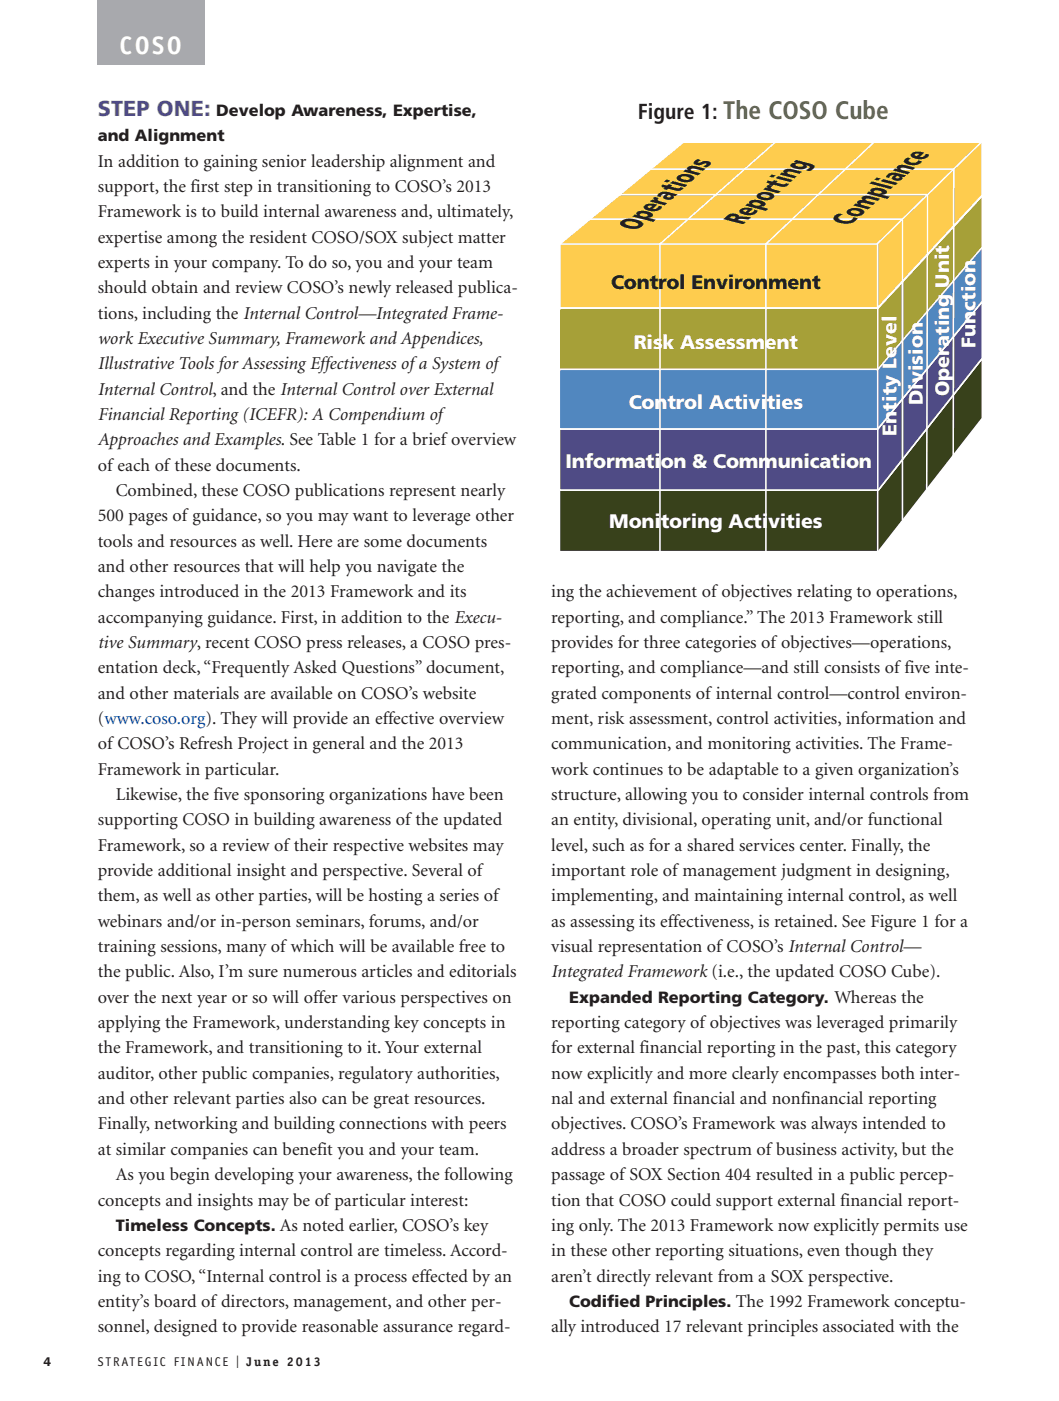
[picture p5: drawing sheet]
<svg xmlns="http://www.w3.org/2000/svg" width="206mm" height="273mm" viewBox="0 0 206 273" stroke-linecap="round" stroke-linejoin="round" font-family="sans-serif">
<defs><g id="words">
<g font-size="5.7" fill="#231f20">
<text x="124" y="44.9" transform="rotate(-42 124 44.9)">Operations</text>
<text x="144.7" y="43.9" transform="rotate(-42 144.7 43.9)">Reporting</text>
<text x="165.6" y="44" transform="rotate(-42 165.6 44)">Compliance</text>
</g>
<text font-size="4.9" fill="#fff" x="23.3" y="10.6">COSO</text>
<text font-size="4.9" fill="#606837" x="140.9" y="23.1">The COSO Cube</text>
<text font-size="4.2" fill="#605a97" x="19" y="22.6">STEP ONE:</text>
<text font-size="4.2" fill="#231f20" x="124.3" y="23.1">Figure 1:</text>
<g font-size="3.8" fill="#231f20">
<text x="119.1" y="56.3">Control Environ</text>
<text x="149.7" y="56.3">ment</text>
</g>
<g font-size="3.8" fill="#fff">
<text x="190.1" y="58.7" transform="rotate(-90 190.1 58.7)">tion</text>
<text x="123.5" y="68">Ris</text>
<text x="129.1" y="68">k Assessment</text>
<text x="190.1" y="67.8" transform="rotate(-90 190.1 67.8)">Func</text>
<text x="185" y="77.2" transform="rotate(-90 185 77.2)">Operating Unit</text>
<text x="122.5" y="79.6">Control Activi</text>
<text x="149.4" y="79.6">ties</text>
<text x="179.9" y="78.9" transform="rotate(-90 179.9 78.9)">Division</text>
<text x="174.7" y="84.9" transform="rotate(-90 174.7 84.9)">Entity Level</text>
<text x="110.2" y="91.3">Informati</text>
<text x="128.8" y="91.3">on &amp; Communication</text>
<text x="118.7" y="103">Moni</text>
<text x="128.8" y="103">toring Acti</text>
<text x="149.7" y="103">vities</text>
</g>
<g font-size="3.5" fill="#231f20">
<text x="19" y="32.5">In addition to gaining senior leadership alignment and</text>
<text x="19" y="37.4">support, the first step in transitioning to COSO’s 2013</text>
<text x="19" y="47.3">expertise among the resident COSO/SOX subject matter</text>
<text x="19" y="42.3">Framework is to build internal awareness and, ultimately,</text>
<text x="19" y="52.2">experts in your company. To do so, you and your team</text>
<text x="19" y="57.1">should obtain and review COSO’s newly released publica-</text>
<text x="19" y="62.1">tions, including the Internal Control—Integrated Frame-</text>
<text x="19" y="67">work Executive Summary, Framework and Appendices,</text>
<text x="19" y="72">Illustrative Tools for AssessingEffectiveness ofa System of</text>
<text x="19" y="76.9">Internal Control, and the Internal Control over External</text>
<text x="19" y="81.8">Financial Reporting(ICEFR): A Compendium of</text>
<text x="19" y="86.8">Approaches and Examples. See Table 1 for a brief overview</text>
<text x="19" y="91.7">of each of these documents.</text>
<text x="19" y="101.6">500 pages of guidance, so you may want to leverage other</text>
<text x="22.6" y="96.7">Combined, these COSO publications represent nearly</text>
<text x="19" y="106.5">tools and resources as well. Here are some documents</text>
<text x="19" y="111.5">and other resources that will help you navigate the</text>
<text x="19" y="116.4">changes introduced in the 2013 Framework and its</text>
<text x="107.4" y="116.4">ing the achievement of objectives relating to operations,</text>
<text x="19" y="121.4">accompanying guidance. First, in addition to the Execu-</text>
<text x="107.4" y="121.4">reporting, and compliance.” The 2013 Framework still</text>
<text x="19" y="131.2">entation deck,“Frequently Asked Questions” document,</text>
<text x="19" y="126.3">tive Summary, recent COSO press releases, a COSO pres-</text>
<text x="107.4" y="126.3">provides for three categories of objectives—operations,</text>
<text x="107.4" y="131.2">reporting, and compliance—and still consists of five inte-</text>
<text x="19" y="136.2">and other materials are available on COSO’s website</text>
<text x="107.4" y="136.2">grated components of internal control—control environ-</text>
<text x="19" y="141.1">(www.coso.org). They will provide an effective overview</text>
<text x="107.4" y="141.1">ment, risk assessment, control activities, information and</text>
<text x="19.1" y="146">of COSO’s Refresh Project in general and the 2013</text>
<text x="107.4" y="146">communication, and monitoring activities. The Frame-</text>
<text x="19" y="151">Framework in particular.</text>
<text x="22.6" y="155.9">Likewise, the five sponsoring organizations have been</text>
<text x="107.4" y="151">work continues to be adaptable to a given organization’s</text>
<text x="107.4" y="155.9">structure, allowing you to consider internal controls from</text>
<text x="19" y="160.9">supporting COSO in building awareness of the updated</text>
<text x="107.4" y="160.9">an entity, divisional, operating unit, and/or functional</text>
<text x="19" y="165.8">Framework, so a review of their respective websites may</text>
<text x="107.4" y="165.8">level, such as for a shared services center. Finally, the</text>
<text x="19" y="170.7">provide additional insight and perspective. Several of</text>
<text x="107.4" y="170.7">important role of management judgment in designing,</text>
<text x="19" y="175.7">them, as well as other parties, will be hosting a series of</text>
<text x="107.4" y="175.7">implementing, and maintaining internal control, as well</text>
<text x="19" y="180.6">webinars and/or in-person seminars, forums, and/or</text>
<text x="19" y="185.6">training sessions, many of which will be available free to</text>
<text x="107.4" y="180.6">as assessing its effectiveness, is retained. See Figure 1 for a</text>
<text x="107.4" y="185.6">visual representation of COSO’s Internal Control—</text>
<text x="19.1" y="190.5">the public. Also, I’m sure numerous articles and editorials</text>
<text x="107.4" y="190.5">Integrated Framework (i.e., the updated COSO Cube).</text>
<text x="19.1" y="195.4">over the next year or so will offer various perspectives on</text>
<text x="19.1" y="200.4">applying the Framework, understanding key concepts in</text>
<text x="107.4" y="200.4">reporting category of objectives was leveraged primarily</text>
<text x="19.1" y="205.3">the Framework, and transitioning to it. Your external</text>
<text x="107.4" y="205.3">for external financial reporting in the past, this category</text>
<text x="19.1" y="210.3">auditor, other public companies, regulatory authorities,</text>
<text x="19.1" y="215.2">and other relevant parties also can be great resources.</text>
<text x="107.4" y="210.3">now explicitly and more clearly encompasses both inter-</text>
<text x="107.4" y="215.2">nal and external financial and nonfinancial reporting</text>
<text x="19.1" y="220.1">Finally, networking and building connections with peers</text>
<text x="107.4" y="220.1">objectives. COSO’s Framework was always intended to</text>
<text x="19.1" y="225.1">at similar companies can benefit you and your team.</text>
<text x="107.4" y="225.1">address a broader spectrum of business activity, but the</text>
<text x="22.6" y="230">As you begin developing your awareness, the following</text>
<text x="107.4" y="230">passage of SOX Section 404 resulted in a public percep-</text>
<text x="19.1" y="234.9">concepts and insights may be of particular interest:</text>
<text x="107.4" y="234.9">tion that COSO could support external financial report-</text>
<text x="107.4" y="239.9">ing only. The 2013 Framework now explicitly permits use</text>
<text x="19" y="244.8">concepts regarding internal control are timeless. Accord-</text>
<text x="107.4" y="244.8">in these other reporting situations, even though they</text>
<text x="19.1" y="249.8">ing to COSO,“Internal control is a process effected by an</text>
<text x="107.4" y="249.8">aren’t directly relevant from a SOX perspective.</text>
<text x="19.1" y="254.7">entity’s board of directors, management, and other per-</text>
<text x="19.1" y="259.6">sonnel, designed to provide reasonable assurance regard-</text>
<text x="107.4" y="259.6">ally introduced 17 relevant principles associated with the</text>
<text x="46.1" y="266.6">I</text>
</g>
<g font-size="3.2" fill="#231f20">
<text x="42.1" y="22.6">Develop Awareness, Expertise,</text>
<text x="19" y="27.5">and Alignment</text>
<text x="110.9" y="195.4">Expanded Reporting Category. Whereas the</text>
<text x="22.6" y="239.9">Timeless Concepts. As noted earlier, COSO’s key</text>
<text x="110.9" y="254.7">Codified Principles. The 1992 Framework conceptu-</text>
</g>
<g font-size="2.5" fill="#231f20">
<text x="8.5" y="266.3">4</text>
<text x="19.1" y="266.3">STRATEGIC FINANCE</text>
<text x="48" y="266.3">June 2013</text>
</g>
</g></defs>
<path d="M19 -.1h21v12.8h-21z" fill="#a8a9ad"/>
<path d="M109 95.5h62.2l20.2-25.7v11.7l-20.2 26h-62.2z" fill="#38411b"/>
<path d="M109 95.5h62.2l20.2-25.7v11.7l-20.2 26h-62.2z" fill="none" stroke="#fff" stroke-width=".31"/>
<path d="M133.1 70.4l58.3-.6-20.2 25.7h-62.2z" fill="#38411b"/>
<path d="M133.1 70.4l58.3-.6-20.2 25.7h-62.2z" fill="none" stroke="#fff" stroke-width=".31"/>
<path d="M109 83.6h62.1l20.3-24.9v11.1l-20.2 25.7h-62.2z" fill="#4f4b85"/>
<path d="M109 83.6h62.1l20.3-24.9v11.1l-20.2 25.7h-62.2z" fill="none" stroke="#fff" stroke-width=".31"/>
<path d="M133.1 58.7h58.3l-20.3 24.9h-62.1z" fill="#4f4b85"/>
<path d="M133.1 58.7h58.3l-20.3 24.9h-62.1z" fill="none" stroke="#fff" stroke-width=".31"/>
<path d="M109 70.8h62.1l20.3-23.8v11.7l-20.3 24.9h-62.1z" fill="#5187bf"/>
<path d="M109 70.8h62.1l20.3-23.8v11.7l-20.3 24.9h-62.1z" fill="none" stroke="#fff" stroke-width=".31"/>
<path d="M109 70.8l24.1-23.8h58.3l-20.3 23.8z" fill="#5187bf"/>
<path d="M109 70.8l24.1-23.8h58.3l-20.3 23.8z" fill="none" stroke="#fff" stroke-width=".41"/>
<path d="M109 60h62.1l20.3-22v10.2l-20.3 23.8h-62.1z" fill="#a6a038"/>
<path d="M109 60h62.1l20.3-22v10.2l-20.3 23.8h-62.1z" fill="none" stroke="#fff" stroke-width=".31"/>
<path d="M109 60l24.1-21.5 58.3-.5-20.3 22z" fill="#a6a038"/>
<path d="M109 60l24.1-21.5 58.3-.5-20.3 22z" fill="none" stroke="#fff" stroke-width=".31"/>
<path d="M109 47.6l24.1-19.9h58.3v10.4l-20.3 21.9h-62.1z" fill="#fecc4e"/>
<path d="M109 47.6l24.1-19.9h58.3v10.4l-20.3 21.9h-62.1z" fill="none" stroke="#fff" stroke-width=".41"/>
<path d="M120.7 37.9h60.1l-.2 57.5M126.7 33h59.2l-.1 56M151.1 27.7l-22.5 19.9v59.9M170.4 27.7l-21.1 19.9v59.9M191.3 27.7l-20.4 19.9h-62M107.6 44v61.1M114.9 42.7h61v58.6M171 47.6v59.9" fill="none" stroke="#fff" stroke-width=".31"/>
<use href="#words"/>
</svg>
